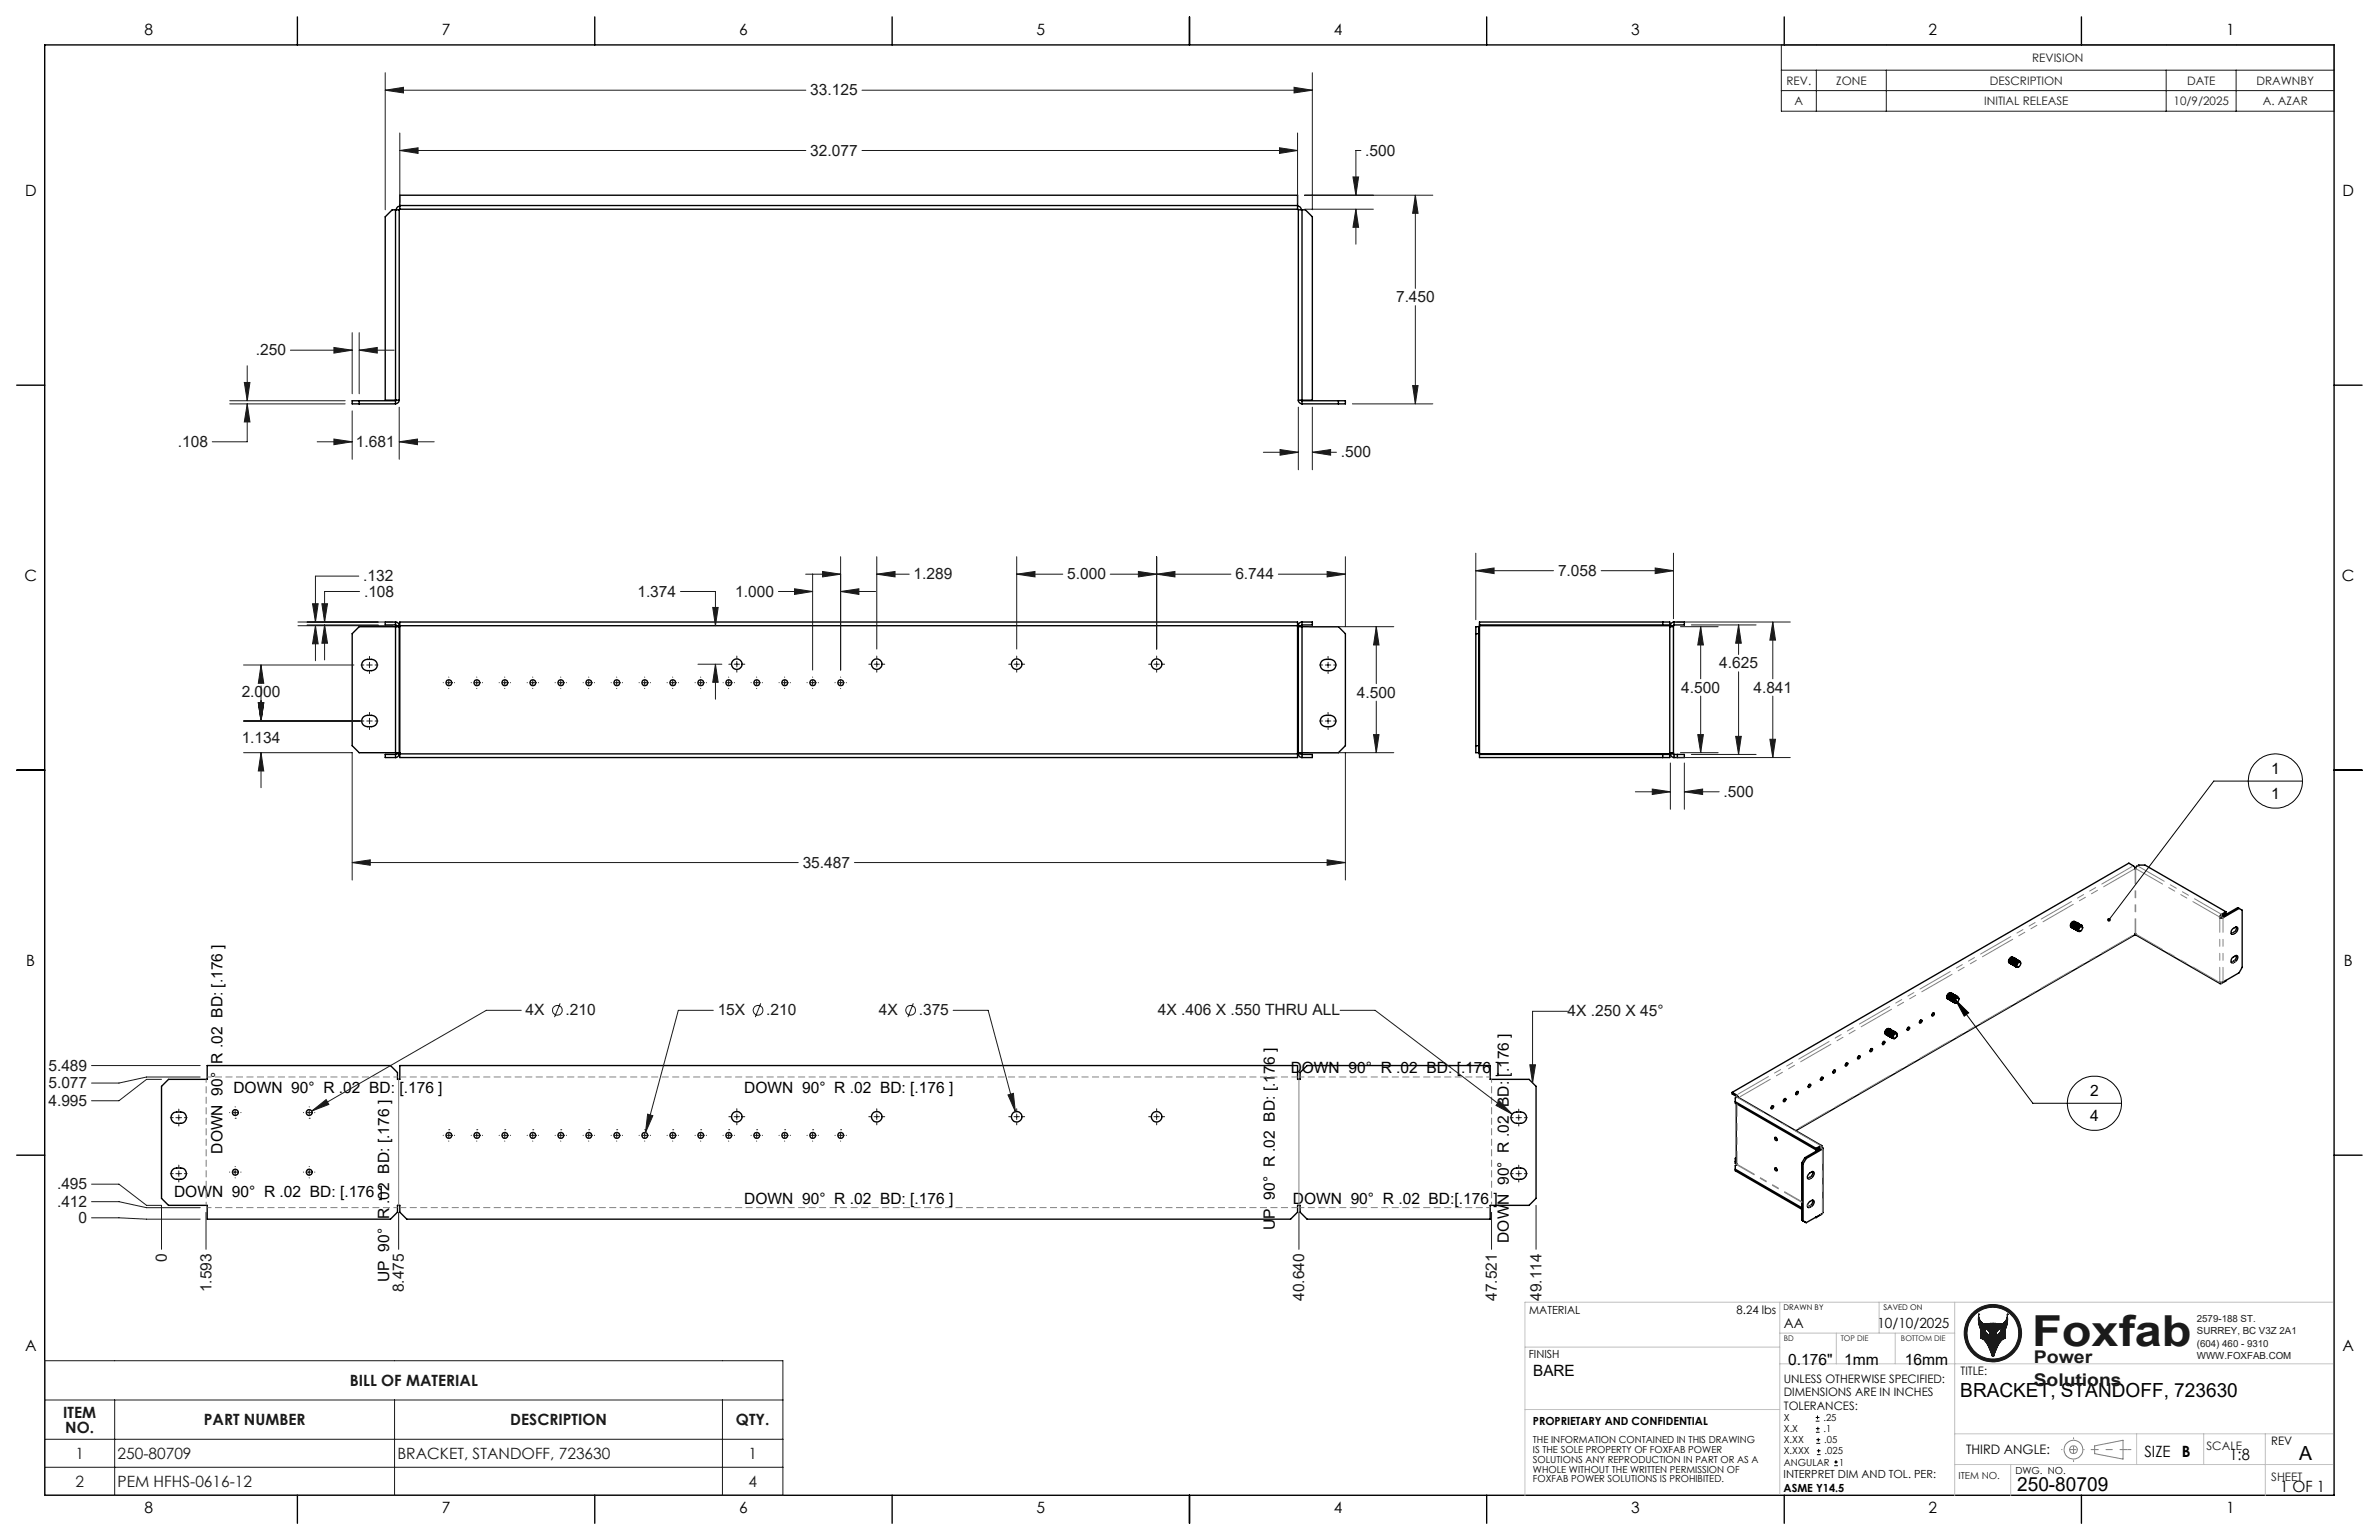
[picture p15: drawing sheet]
<svg xmlns="http://www.w3.org/2000/svg" width="432mm" height="279mm" viewBox="0 0 432 279" stroke-linecap="round" stroke-linejoin="round" font-family="sans-serif">
<defs><g id="words">
<text font-size="7.8" fill="#191924" x="368.8" y="244.2">Foxfab</text>
<g font-size="3.5">
<text x="355.8" y="253.4">BRACKET, STANDOFF, 723630</text>
<text x="417.3" y="264.9">A</text>
<text x="366.1" y="270.6">250-80709</text>
</g>
<g font-size="3.2" fill="#191924">
<text x="369.1" y="247.2">Power</text>
<text x="369.1" y="251.4">Solutions</text>
</g>
<g font-size="2.8">
<text x="26.2" y="6.3">8</text>
<text x="80.2" y="6.3">7</text>
<text x="134.2" y="6.3">6</text>
<text x="188.1" y="6.3">5</text>
<text x="242.1" y="6.3">4</text>
<text x="296.1" y="6.3">3</text>
<text x="350.1" y="6.3">2</text>
<text x="404" y="6.3">1</text>
<text x="4.5" y="35.6">D</text>
<text x="425.2" y="35.6">D</text>
<text x="4.4" y="105.5">C</text>
<text x="425.1" y="105.5">C</text>
<text x="412.2" y="140.3">1</text>
<text x="412.2" y="144.9">1</text>
<text x="4.8" y="175.3">B</text>
<text x="425.4" y="175.3">B</text>
<text x="234.3" y="194.7">DOWN 90° R .02 BD: [.176 ]</text>
<text x="42.4" y="198.3">DOWN 90° R .02 BD: [.176 ]</text>
<text x="135.1" y="198.3">DOWN 90° R .02 BD: [.176 ]</text>
<text x="379.4" y="198.8">2</text>
<text x="379.4" y="203.4">4</text>
<text x="40.4" y="209.3" transform="rotate(-90 40.4 209.3)">DOWN 90° R .02 BD: [.176 ]</text>
<text x="31.6" y="217.2">DOWN 90° R .02 BD: [.176 ]</text>
<text x="135.1" y="218.5">DOWN 90° R .02 BD: [.176 ]</text>
<text x="234.7" y="218.5">DOWN 90° R .02 BD:[.176 ]</text>
<text x="231.4" y="223.1" transform="rotate(-90 231.4 223.1)">UP 90° R .02 BD: [.176 ]</text>
<text x="273.9" y="225.5" transform="rotate(-90 273.9 225.5)">DOWN 90° R .02 BD: [.176 ]</text>
<text x="70.6" y="232.6" transform="rotate(-90 70.6 232.6)">UP 90° R .02 BD: [.176 ]</text>
<text x="4.5" y="245.2">A</text>
<text x="425.2" y="245.2">A</text>
<text x="278.3" y="249.6">BARE</text>
<text x="324.6" y="247.7">0.176&quot;</text>
<text x="334.7" y="247.7">1mm</text>
<text x="345.7" y="247.7">16mm</text>
<text x="389.2" y="264.3">SIZE</text>
<text x="396" y="264.3">B</text>
<text x="404.7" y="265">1:8</text>
<text x="26.2" y="274.5">8</text>
<text x="80.2" y="274.5">7</text>
<text x="134.2" y="274.5">6</text>
<text x="188.1" y="274.5">5</text>
<text x="242.1" y="274.5">4</text>
<text x="296.1" y="274.5">3</text>
<text x="350.1" y="274.5">2</text>
<text x="404" y="274.5">1</text>
<text x="413.8" y="270.6">1 OF 1</text>
</g>
<g font-size="2.8" fill="#191924">
<text x="147.1" y="17.3">33.125</text>
<text x="147.1" y="28.2">32.077</text>
<text x="247.8" y="28.2">.500</text>
<text x="253.4" y="54.8">7.450</text>
<text x="46.5" y="64.5">.250</text>
<text x="32.3" y="81.1">.108</text>
<text x="64.6" y="81.1">1.681</text>
<text x="243.4" y="83">.500</text>
<text x="65.9" y="105.4">.132</text>
<text x="165.8" y="105.1">1.289</text>
<text x="193.7" y="105.1">5.000</text>
<text x="224.2" y="105.1">6.744</text>
<text x="282.8" y="104.5">7.058</text>
<text x="66.1" y="108.3">.108</text>
<text x="115.7" y="108.3">1.374</text>
<text x="133.4" y="108.3">1.000</text>
<text x="305.2" y="125.6">4.500</text>
<text x="312" y="121.2">4.625</text>
<text x="318.3" y="125.6">4.841</text>
<text x="43.9" y="126.5">2.000</text>
<text x="246.3" y="126.5">4.500</text>
<text x="43.9" y="134.8">1.134</text>
<text x="312.8" y="144.6">.500</text>
<text x="145.7" y="157.4">35.487</text>
<text x="95.4" y="184.2">4X</text>
<text x="102.6" y="184.2">.210</text>
<text x="130.3" y="184.2">15X</text>
<text x="139.1" y="184.2">.210</text>
<text x="159.5" y="184.2">4X</text>
<text x="166.8" y="184.2">.375</text>
<text x="210.2" y="184.2">4X .406 X .550 THRU ALL</text>
<text x="284.5" y="184.4">4X .250 X 45°</text>
<text x="8.8" y="197.4">5.077</text>
<text x="8.8" y="194.2">5.489</text>
<text x="8.8" y="200.6">4.995</text>
<text x="10.4" y="215.8">.495</text>
<text x="10.4" y="218.9">.412</text>
<text x="14.3" y="221.9">0</text>
<text x="30.3" y="229" transform="rotate(-90 30.3 229)">0</text>
<text x="38.4" y="234.5" transform="rotate(-90 38.4 234.5)">1.593</text>
<text x="73.3" y="234.5" transform="rotate(-90 73.3 234.5)">8.475</text>
<text x="236.7" y="236.1" transform="rotate(-90 236.7 236.1)">40.640</text>
<text x="271.7" y="236.1" transform="rotate(-90 271.7 236.1)">47.521</text>
<text x="279.8" y="236.1" transform="rotate(-90 279.8 236.1)">49.114</text>
<text x="63.5" y="251.5">BILL OF MATERIAL</text>
<text x="11.5" y="257.2">ITEM</text>
<text x="11.9" y="260">NO.</text>
<text x="37" y="258.6">PART NUMBER</text>
<text x="92.6" y="258.6">DESCRIPTION</text>
<text x="133.6" y="258.6">QTY.</text>
<text x="13.7" y="264.7">1</text>
<text x="13.7" y="269.8">2</text>
<text x="21.3" y="264.7">250-80709</text>
<text x="21.3" y="269.8">PEM HFHS-0616-12</text>
<text x="72.1" y="264.7">BRACKET, STANDOFF, 723630</text>
<text x="135.9" y="264.7">1</text>
<text x="135.9" y="269.8">4</text>
</g>
<g font-size="2.5">
<text x="323.8" y="240.9">AA</text>
<text x="340.8" y="240.9">10/10/2025</text>
</g>
<text font-size="2.4" x="356.9" y="263.8">THIRD ANGLE:</text>
<g font-size="2.1" fill="#191924">
<text x="368.8" y="11.2">REVISION</text>
<text x="324.3" y="15.4">REV.</text>
<text x="333.3" y="15.4">ZONE</text>
<text x="361.1" y="15.4">DESCRIPTION</text>
<text x="397" y="15.4">DATE</text>
<text x="409.5" y="15.4">DRAWNBY</text>
<text x="325.7" y="19.1">A</text>
<text x="360.1" y="19.1">INITIAL RELEASE</text>
<text x="394.5" y="19.1">10/9/2025</text>
<text x="410.7" y="19.1">A. AZAR</text>
<text x="400.5" y="263.1">SCALE</text>
<text x="412.2" y="268.7">SHEET</text>
</g>
<g font-size="2.1">
<text x="315.2" y="238.3">8.24 lbs</text>
<text x="323.8" y="251">UNLESS OTHERWISE SPECIFIED:</text>
<text x="355.9" y="249.5">TITLE:</text>
<text x="323.8" y="253.4">DIMENSIONS ARE IN INCHES</text>
<text x="323.8" y="255.7">TOLERANCES:</text>
<text x="412.2" y="262.1">REV</text>
</g>
<g font-size="2">
<text x="277.6" y="238.3">MATERIAL</text>
<text x="277.5" y="246.3">FINISH</text>
<text x="278.2" y="258.5">PROPRIETARY AND CONFIDENTIAL</text>
<text x="323.7" y="268.1">INTERPRET DIM AND TOL. PER:</text>
<text x="323.7" y="270.6">ASME Y14.5</text>
</g>
<g font-size="1.8" fill="#191924">
<text x="398.7" y="239.8">2579-188 ST.</text>
<text x="398.7" y="242.1">SURREY, BC V3Z 2A1</text>
<text x="398.7" y="244.3">(604) 460 - 9310</text>
<text x="398.7" y="246.6">WWW.FOXFAB.COM</text>
<text x="355.5" y="268.4">ITEM NO.</text>
</g>
<g font-size="1.8">
<text x="323.8" y="257.8">X</text>
<text x="331" y="257.8">.25</text>
<text x="278.2" y="261.9">THE INFORMATION CONTAINED IN THIS DRAWING</text>
<text x="278.2" y="263.6">IS THE SOLE PROPERTY OF FOXFAB POWER</text>
<text x="323.8" y="259.8">X.X</text>
<text x="323.8" y="263.9">X.XXX</text>
<text x="323.8" y="261.9">X.XX</text>
<text x="331" y="259.8">.1</text>
<text x="331.1" y="261.9">.05</text>
<text x="331.2" y="263.9">.025</text>
<text x="278.2" y="265.4">SOLUTIONS ANY REPRODUCTION IN PART OR AS A</text>
<text x="278.2" y="267.2">WHOLE WITHOUT THE WRITTEN PERMISSION OF</text>
<text x="278.2" y="268.9">FOXFAB POWER SOLUTIONS IS PROHIBITED.</text>
<text x="323.8" y="265.9">ANGULAR</text>
<text x="333.8" y="265.9">1</text>
<text x="365.8" y="267.4">DWG. NO.</text>
</g>
<g font-size="1.4">
<text x="323.7" y="237.6">DRAWN BY</text>
<text x="341.8" y="237.6">SAVED ON</text>
</g>
<g font-size="1.4" fill="#191924">
<text x="323.8" y="243.4">BD</text>
<text x="334.1" y="243.4">TOP DIE</text>
<text x="345" y="243.4">BOTTOM DIE</text>
</g>
</g></defs>
<g fill="none" stroke="#000" stroke-width=".25">
<path d="M8.1 8.1h415.6v263.2h-415.6zM54 3.1v5M108 3.1v5M161.9 3.1v5M215.9 3.1v5M269.8 3.1v5M323.8 3.1v5M377.8 3.1v5M71.8 38.1h.7M71.8 38.1v34.5M71.8 38.1h-.6l-1.3 1.2v33.3h1.9M72.5 38.1v34.5"/>
<path d="M72.6 37.3v.7M72.6 38l-.1 .1M72.6 37.4a.73 .73 0 0 0-.7 .7M72.6 37.3v-1.9h162.9v1.9M72.6 37.3h162.9M72.6 38h162.9M235.5 37.3v.7M235.5 38l.2 .1M235.5 37.4a.66 .66 0 0 1 .7 .7M235.7 38.1h.6M235.7 38.1v34.5M236.3 38.1v34.5"/>
<path d="M236.3 38.1h.6l1.3 1.2v33.3h-1.9M3 69.9h5.1M65.2 72.7v.6M71.8 72.6h.7M71.8 72.7v.6M71.8 72.7h-7.9v.6h7.9M71.9 72.6l-.1 .1M72.5 72.6a.73 .73 0 0 1-.7 .7M235.7 72.6h.6M235.7 72.6a.73 .73 0 0 0 .6 .7M236.2 72.6l.1 .1M236.3 72.7v.6"/>
<path d="M236.3 72.7h7.9v.6h-7.9M242.9 72.7v.6M423.7 69.9h5M66 119.9a1.72 1.72 0 0 1 2.4 .5 1.02 1.02 0 0 1-1 1.3 1.28 1.28 0 0 1-1.7-1zM71.8 113.7h.8M71.8 112.9a.66 .66 0 0 1 .7 .6M71.8 113.4l.1 .1M71.8 113.7h-6.6l-1.3 1.3v20.3l1.3 1.3h6.6M71.8 112.9v.5M71.8 113.7v22.9M71.8 112.9h-1.9v.5h1.9M71.9 113.5h.6"/>
<path d="M71.9 113.5v.2M72.5 113.5v23.3M72.6 113.5v-.6h162.9v.6M72.6 113.5v23.3M72.6 113.5h162.9M235.5 113.7h.8M235.5 113.5v23.3M235.7 113.5v23.3M235.7 113.5h.5M236.2 113.5v.2M236.3 113.4l-.1 .1M236.3 112.9a.66 .66 0 0 0-.6 .6"/>
<path d="M236.3 112.9v.5M236.3 113.7v22.9M236.3 113.7h6.6l1.3 1.3v20.3l-1.3 1.3h-6.6M236.3 112.9h1.9v.5h-1.9M240 119.9a1.72 1.72 0 0 1 2.4 .5 1.02 1.02 0 0 1-1 1.3 1.28 1.28 0 0 1-1.8-1zM267.9 115h.5M268.4 113.7h.1M268.4 113.7h-.5v22.9h.5M268.4 113.7v22.9M268.5 113.4v.1M268.5 113.4h34.6M268.5 113.4v-.5h34.6v.5"/>
<path d="M268.5 113.5h34.6M268.5 113.5v23.3M301.8 112.9v.5M303.1 113.4v.1M303.1 113.7h.6M303.1 113.5v23.3M303.2 113.5h.5M303.2 113.5v.2M303.7 113.5v23.3M303.8 113.4l-.1 .1M303.8 112.9a.66 .66 0 0 0-.6 .6M303.8 112.9h1.9v.5h-1.9"/>
<path d="M303.8 112.9v.5M3 139.7h5.1M66 130.1a1.72 1.72 0 0 1 2.4 .4 1.02 1.02 0 0 1-1 1.3 1.28 1.28 0 0 1-1.7-1zM71.8 136.6h.8M71.8 136.9v.5M71.8 136.9h-1.9v.5h1.9M71.9 136.8l-.1 .1M71.9 136.8h.6M71.9 136.6v.2M72.5 136.8a.73 .73 0 0 1-.7 .6M72.6 136.8v.6h162.9v-.6M72.6 136.8h162.9"/>
<path d="M235.5 136.6h.8M235.7 136.8a.73 .73 0 0 0 .6 .6M235.7 136.8h.5M236.2 136.8l.1 .1M236.2 136.6v.2M236.3 136.9v.5M236.3 136.9h1.9v.5h-1.9M240 130.1a1.72 1.72 0 0 1 2.4 .4 1.02 1.02 0 0 1-1 1.3 1.28 1.28 0 0 1-1.8-1zM267.9 135.3h.5M268.4 136.6h.1M268.5 136.8v.1M268.5 136.8h34.6"/>
<path d="M268.5 136.9h34.6M268.5 136.9v.5h34.6v-.5M301.8 136.9v.5M303.1 136.8v.1M303.1 136.6h.6M303.2 136.8a.73 .73 0 0 0 .6 .6M303.2 136.8h.5M303.2 136.6v.2M303.7 136.8l.1 .1M303.8 136.9h1.9v.5h-1.9M303.8 136.9v.5M304.4 136.9v.5"/>
<path d="M423.7 139.7h5M387.5 157.5h.1M364.8 174.3l-.1 .3 .2 .2M365 174.9h.1M365.1 174.9h.1M365.2 174.6v.3l.1 .1M365.2 174.6l.1 .4M365.3 175h.1M365.3 174.6v.4l.2 .1M365.3 174.6v.3l.1 .2M365.3 173.7a.66 .66 0 0 0-.6 .3 .66 .66 0 0 0 0 .7M365.4 173.7a.59 .59 0 0 0-.7 .3 .59 .59 0 0 0 .1 .7"/>
<path d="M365.4 174.7v.3l.2 .2M365.4 174.7v.3l.1 .2M365.5 173.8a.59 .59 0 0 0-.7 .5M365.5 173.8a.55 .55 0 0 0-.7 .5M365.6 173.8h.1M365.6 173.8a.66 .66 0 0 0-.6 .4 .66 .66 0 0 0 0 .7M365.7 175.3h.1M365.7 173.9a.63 .63 0 0 0-.7 .3 .63 .63 0 0 0 .1 .7M365.7 173.9h.1M365.7 173.9a.66 .66 0 0 0-.6 .3 .66 .66 0 0 0 0 .7M365.8 175.3h.1M365.8 174a.64 .64 0 0 0-.6 .3 .64 .64 0 0 0 0 .7"/>
<path d="M365.8 174.9v.4l.2 .1M365.8 174.9l.1 .5M365.9 174a.58 .58 0 0 0-.7 .6M365.9 174a.6 .6 0 0 0-.7 .6M365.9 175.4h.1M366 174.1a.66 .66 0 0 0-.7 .5M366 174.1a.55 .55 0 0 0-.7 .5M366.1 174.2a.57 .57 0 0 0-.7 .5M366.2 174.2a.55 .55 0 0 0-.8 .5M366.3 174.8a.27 .27 0 0 1 .3-.2 .27 .27 0 0 1 .1 .4 .35 .35 0 0 1-.2 .4 .35 .35 0 0 1-.4-.2zM366.3 174.2a.66 .66 0 0 0-.7 .4 .66 .66 0 0 0 .1 .7M366.3 174.3a.63 .63 0 0 0-.6 .3 .63 .63 0 0 0 0 .7"/>
<path d="M366.4 174.3h.1M366.4 174.3a.66 .66 0 0 0-.6 .3 .66 .66 0 0 0 0 .7M366.5 174.3a.63 .63 0 0 0-.7 .3 .63 .63 0 0 0 .1 .8M366.5 174.4a.58 .58 0 0 0-.7 .5M366.6 174.4a.55 .55 0 0 0-.8 .5M366.7 174.8a.29 .29 0 0 0-.1-.4 .29 .29 0 0 0-.4 .2 .55 .55 0 0 0-.1 .9l.3-.1M376.1 168.3a.66 .66 0 0 1 0-.7 .66 .66 0 0 1 .6-.3 .61 .61 0 0 0-.6 .3 .61 .61 0 0 0 .1 .7M376.1 168.3h.1M376.1 167.9v.3l.2 .2M376.1 167.9l.1 .5M376.2 168l.1 .5M376.3 168l-.1 .3 .2 .2"/>
<path d="M376.4 168.1l-.1 .2 .2 .3M376.4 168.1v.2l.2 .3M376.5 168.1l.2 .6M376.5 168.1v.3l.1 .2M376.6 167.2a.63 .63 0 0 0-.7 .3 .63 .63 0 0 0 .1 .7M376.6 167.3a.61 .61 0 0 0-.7 .3 .61 .61 0 0 0 .1 .7M376.6 168.6h.1M376.8 167.4h.1M376.8 167.4l-.5 .1-.2 .4M376.9 167.4a.6 .6 0 0 0-.8 .5M376.9 168.8h.1M376.9 167.4h.1"/>
<path d="M376.9 167.4a.58 .58 0 0 0-.7 .6M377 168.8h.1M377 167.5a.55 .55 0 0 0-.7 .5M377.1 167.5h.1M377.1 167.5a.66 .66 0 0 0-.7 .6M377.2 167.6a.55 .55 0 0 0-.8 .5M377.2 167.6a.59 .59 0 0 0-.7 .5M377.3 167.6a.55 .55 0 0 0-.8 .5M377.3 167.7a.62 .62 0 0 0-.7 .6l.2 .4M377.3 167.7h.1M377.4 167.7a.62 .62 0 0 0-.6 .3 .62 .62 0 0 0 0 .7M377.5 167.7h.1"/>
<path d="M377.5 168.3l.3-.2a.48 .48 0 0 1 .1 .6 .48 .48 0 0 1-.5 .2l-.1-.2zM377.5 167.7a.67 .67 0 0 0-.6 1.1M377.5 167.8a.64 .64 0 0 0-.6 .3 .64 .64 0 0 0 0 .7M377.6 167.8h.1M377.6 167.8a.68 .68 0 0 0-.6 1M377.7 167.9a.64 .64 0 0 0-.7 .3 .64 .64 0 0 0 .1 .7M377.8 167.9h.1M377.8 167.9a.71 .71 0 0 0-.6 1M377.8 168a.61 .61 0 0 0-.6 .2 .61 .61 0 0 0 0 .7M378 168.3a.34 .34 0 0 0-.3-.4 .34 .34 0 0 0-.4 .3 .41 .41 0 0 0-.2 .5 .41 .41 0 0 0 .4 .3l.1-.1M403 178.5l-15.3-8.8-.2-.3-.1 .3-61.4 35.4M403.1 166.4l-.2 .1"/>
<path d="M404 165.4l-14.7-8.4h-1.1l-.5 .3-.1 .4h-.1l-.2-.6-.9-.5-72 41.6M404 165.4l-1 .6-.1 .5M404 165.4v.3l-.8 .5-.1 .2M405.2 173.8l.5-.4a.34 .34 0 0 1 .5 .1 .34 .34 0 0 1-.1 .5 1.06 1.06 0 0 1-1.1 .6v-.4zM405.3 168.5l.4-.3a.33 .33 0 0 1 .5 .1 .33 .33 0 0 1-.1 .5 1.06 1.06 0 0 1-1.1 .6v-.5zM405.9 168.2a1.06 1.06 0 0 1-.9 1.2M405.9 173.4a1.06 1.06 0 0 1-.9 1.2M406.4 164.8l-3 1.7h-.5M406.4 164.8l-.2-.1-3.1 1.7M406.4 164.8l.6 .3v10.4l-.6 1-2.9 1.7h-.6v.1l.2 .2 .9-.6M30.6 195.8h7v-2.5h33.3l1.2 1.3v1.2h.5v-2.5h162.9v2.5h.5v-1.2l1.2-1.3h33.3v2.5h7l1.3 1.3v20.3l-1.3 1.3h-7v2.5h-33.3l-1.2-1.3v-1.2h-.5v1.2l-1.3 1.3h-160.4l-1.2-1.3v-1.2h-.5v1.2l-1.2 1.3h-33.3v-2.5h-7l-1.3-1.3v-20.3zM314.4 198.2l.8 .4 .3 .5"/>
<path d="M314.4 198.2v.3l.9 .5M315 199.9l14.6 8.5M315.3 199h.1M323.9 199.4l.1-.1a.29 .29 0 0 1 .1 .4 .29 .29 0 0 1-.4 .1zM323.9 199.3l-.2 .4M326 198.2l.3-.2a.29 .29 0 0 1 0 .4 .29 .29 0 0 1-.4 .1zM326.2 198l-.3 .4M328.3 196.9l.1-.2a.28 .28 0 0 1 .2 .4 .28 .28 0 0 1-.4 .1zM328.4 196.7l-.2 .4M330.6 195.5l.2-.1a.3 .3 0 0 1 0 .4 .3 .3 0 0 1-.4 .1zM330.7 195.4l-.3 .4M332.8 194.2l.1-.1a.29 .29 0 0 1 .2 .4 .29 .29 0 0 1-.4 .2z"/>
<path d="M332.9 194.1l-.2 .5M335 193l.2-.2a.33 .33 0 0 1 .1 .4 .33 .33 0 0 1-.3 .2zM335.1 192.9l-.2 .4M337.3 191.6l.2-.1a.3 .3 0 0 1 .1 .4 .3 .3 0 0 1-.5 .1zM337.4 191.6l-.3 .3M339.6 190.3h.1a.29 .29 0 0 1 .1 .3 .29 .29 0 0 1-.4 .2zM339.6 190.3l-.2 .3M341.7 189.1l.3-.2a.33 .33 0 0 1 .1 .4 .33 .33 0 0 1-.4 .2zM341.9 188.9l-.2 .5M342.3 187.3v.2l.1 .2M342.3 187.3v.3l.2 .2M342.4 187.7h.1"/>
<path d="M342.4 187.4l.1 .3 .1 .2M342.4 187.4l.1 .4M342.5 187.8h.1M342.6 187.4v.4l.2 .1M342.6 187.4l-.1 .3 .2 .2M342.7 187.5v.3l.2 .2M342.7 187.5v.3l.1 .2M342.9 186.7a.64 .64 0 0 0-.7 .3 .64 .64 0 0 0 .1 .7M342.9 188.1h.1M342.9 186.7a.63 .63 0 0 0-.6 .3 .63 .63 0 0 0 0 .7M343 186.7h.1M343 186.7a.59 .59 0 0 0-.7 .6"/>
<path d="M343.1 188.1h.1M343.1 186.8a.55 .55 0 0 0-.8 .5M343.1 187.7v.4l.2 .1M343.1 187.7l.1 .5M343.1 186.8a.58 .58 0 0 0-.7 .6M343.2 186.8a.6 .6 0 0 0-.8 .6M343.3 187.8v.4l.1 .1M343.3 187.8l-.1 .3 .2 .2M343.3 186.9l-.5 .1-.2 .4M343.3 186.9h.1M343.3 186.9a.55 .55 0 0 0-.7 .5M343.4 186.9l-.5 .2-.2 .4"/>
<path d="M343.4 186.9v.1M343.5 187a.55 .55 0 0 0-.8 .5M343.5 187a.66 .66 0 0 0-.6 .4 .66 .66 0 0 0 0 .7M343.6 187.1a.63 .63 0 0 0-.7 .3 .63 .63 0 0 0 .1 .7M343.7 187.1h.1M343.7 187.1a.66 .66 0 0 0-.6 .3 .66 .66 0 0 0 0 .7M343.7 187.1a.63 .63 0 0 0-.6 .3 .63 .63 0 0 0 0 .8M343.8 187.7l.1-.1a.28 .28 0 0 1 .4 0 .28 .28 0 0 1-.1 .5l-.1 .1a.26 .26 0 0 1-.3 .2 .26 .26 0 0 1-.1-.4zM343.8 187.2a.58 .58 0 0 0-.7 .5M343.9 187.2a.6 .6 0 0 0-.8 .5M344 187.3a.66 .66 0 0 0-.7 .5M344 187.3a.55 .55 0 0 0-.7 .5"/>
<path d="M344.1 187.3h.1M344.1 187.3a.68 .68 0 0 0-.6 1.1M344.1 187.4a.6 .6 0 0 0-.6 .3 .6 .6 0 0 0 .1 .7M344.3 187.8a.31 .31 0 0 0-.2-.4 .31 .31 0 0 0-.4 .1 .49 .49 0 0 0-.2 .5 .49 .49 0 0 0 .3 .5l.2-.2M344.3 187.6l.1 .2-.2 .4M346.2 186.5l.3-.2a.29 .29 0 0 1 0 .4 .29 .29 0 0 1-.4 .1zM346.4 186.4l-.3 .4M348.5 185.1l.2-.1a.29 .29 0 0 1 .1 .4 .29 .29 0 0 1-.4 .1zM348.6 185.1l-.2 .4M350.8 183.8h.1a.29 .29 0 0 1 .2 .3 .29 .29 0 0 1-.4 .2zM350.9 183.8l-.3 .4M353.6 181.3h.1"/>
<path d="M353.8 180.9l.2 .6M353.8 180.9v.3l.1 .2M353.9 181.4h.1M354 181.5h.1M354.1 181.1l-.1 .3 .2 .2-.2-.2zM354.1 180.2a.63 .63 0 0 0-.6 .3 .63 .63 0 0 0 0 .7M354.2 180.2a.64 .64 0 0 0-.7 .3 .64 .64 0 0 0 .1 .7M354.2 181.2l.1 .4M354.2 180.2h.1M354.2 181.2v.3l.2 .2M354.2 180.2a.68 .68 0 0 0-.6 1.1M354.3 181.6h.1"/>
<path d="M354.3 180.3a.61 .61 0 0 0-.7 .3 .61 .61 0 0 0 .1 .7M354.3 181.3v.2l.1 .2M354.4 180.3h.1M354.4 181.3l-.1 .2 .2 .3M354.4 180.3a.71 .71 0 0 0-.6 1.1M354.4 180.4a.61 .61 0 0 0-.6 .3 .61 .61 0 0 0 0 .7M354.4 181.7v.1M354.5 181.3l.1 .6M354.5 181.3l-.1 .3 .2 .2M354.5 180.4a.59 .59 0 0 0-.7 .5M354.5 180.4a.55 .55 0 0 0-.7 .5M354.6 181.4v.4l.2 .1"/>
<path d="M354.6 181.4v.3l.1 .2M354.6 180.5a.65 .65 0 0 0-.7 .8l.1 .2M354.7 180.5a.61 .61 0 0 0-.7 .3 .61 .61 0 0 0 .1 .7M354.8 180.6h.1M354.8 180.6l-.5 .1-.2 .4M354.8 180.6a.6 .6 0 0 0-.7 .5M354.9 180.6h.1M354.9 180.6a.58 .58 0 0 0-.7 .6M355 180.7a.6 .6 0 0 0-.8 .5M355 180.7h.1M355 180.7a.66 .66 0 0 0-.7 .6M355.1 181.2l.1-.1a.33 .33 0 0 1 .4 .2 .33 .33 0 0 1-.2 .4 .28 .28 0 0 1-.4 .2 .28 .28 0 0 1-.1-.4z"/>
<path d="M355.1 180.8a.55 .55 0 0 0-.7 .5M355.1 180.8l-.4 .1-.2 .4M355.1 180.8h.1M355.2 180.8a.55 .55 0 0 0-.7 .5M355.3 180.9a.57 .57 0 0 0-.7 .5M355.3 180.9h.1M355.4 180.9a.55 .55 0 0 0-.8 .5M355.5 181.3a.29 .29 0 0 0-.1-.4 .29 .29 0 0 0-.4 .2 .47 .47 0 0 0-.3 .4 .47 .47 0 0 0 .3 .5l.2-.1M3 209.6h5.1M31.4 212.2a2.03 2.03 0 0 1 2.1 0 1.05 1.05 0 0 1 .3 1.1 1.05 1.05 0 0 1-1 .7 1.28 1.28 0 0 1-1.8-1.1zM31.4 202a2.03 2.03 0 0 1 2.1 0 1.05 1.05 0 0 1 .3 1.2 1.05 1.05 0 0 1-1 .6 1.28 1.28 0 0 1-1.8-1zM274.6 212.2a1.87 1.87 0 0 1 2.3 .2 1.04 1.04 0 0 1-.9 1.6 1.28 1.28 0 0 1-1.8-1.1z"/>
<path d="M274.6 202a1.87 1.87 0 0 1 2.3 .2 1.04 1.04 0 0 1-.9 1.6 1.28 1.28 0 0 1-1.8-1zM315 212.1l12 7M315 210.8l.1 .1M315.1 200.3v10.7l.2 .2M315.1 210l-.1 .1v1l.3 .1M315.3 211.2l-.3 .3v.9l12 7M321.6 200.7l.2-.1a.29 .29 0 0 1 0 .4 .29 .29 0 0 1-.3 .1zM321.7 200.6l-.2 .4M322.2 211.9a.31 .31 0 0 1 .3 .2 .31 .31 0 0 1-.1 .3l-.2-.2zM322.2 206.3a.33 .33 0 0 1 .3 .2 .33 .33 0 0 1-.1 .4l-.2-.2zM322.3 206.4l.3 .4M322.3 211.9l.3 .4"/>
<path d="M327 211l.3 .1M327 211v10.4M327.3 211.1v10.4l-.3-.1M327.6 210l-.6 1M327.6 210l.2 .2M327.8 210.2l-.5 .9M328.4 218.1l.4-.3a.34 .34 0 0 1 .5 .1 .34 .34 0 0 1-.1 .5 .97 .97 0 0 1-1.1 .6l-.1-.4zM328.5 212.8l.3-.2a.34 .34 0 0 1 .5 .1 .34 .34 0 0 1-.1 .5 .97 .97 0 0 1-1.1 .6 .89 .89 0 0 1 .4-1zM329 212.5a1.11 1.11 0 0 1-.9 1.3M329 217.7a1.11 1.11 0 0 1-.9 1.3M329.6 208.4v.2M330.5 208.3l-.1-.2-.8 .5"/>
<path d="M330.5 208.3l-2.9 1.7M330.7 207.9l-15.3-8.9-.4 .2v.9l14.6 8.5M330.8 208.1l-.2-.3-1 .6M330.8 208.1l.1 .2-.1 .2-3 1.7M330.8 208.1l-.3 .2M330.9 208.3v11.7l-3.1 1.8M423.7 209.6h5M327 221.4l.8 .4M327.6 221.7l.2 .1M329.5 220.8l.1 .1M329.6 220.8v.1M330.7 220.2l-1.1 .7"/>
<path d="M54 271.3v5.1M108 271.3v5.1M161.9 271.3v5.1M215.9 271.3v5.1M269.8 271.3v5.1M323.8 271.3v5.1M377.8 271.3v5.1"/>
<circle cx="81.5" cy="123.9" r=".54"/>
<circle cx="86.6" cy="123.9" r=".54"/>
<circle cx="91.6" cy="123.9" r=".54"/>
<circle cx="96.7" cy="123.9" r=".54"/>
<circle cx="101.8" cy="123.9" r=".54"/>
<circle cx="106.9" cy="123.9" r=".54"/>
<circle cx="112" cy="123.9" r=".54"/>
<circle cx="117" cy="123.9" r=".54"/>
<circle cx="122.1" cy="123.9" r=".54"/>
<circle cx="127.2" cy="123.9" r=".54"/>
<circle cx="132.3" cy="123.9" r=".54"/>
<circle cx="133.7" cy="120.5" r=".96"/>
<circle cx="137.4" cy="123.9" r=".54"/>
<circle cx="142.4" cy="123.9" r=".54"/>
<circle cx="147.5" cy="123.9" r=".54"/>
<circle cx="152.6" cy="123.9" r=".54"/>
<circle cx="159.1" cy="120.5" r=".96"/>
<circle cx="184.5" cy="120.5" r=".96"/>
<circle cx="209.9" cy="120.5" r=".96"/>
<circle cx="42.7" cy="201.9" r=".55"/>
<circle cx="42.7" cy="212.7" r=".55"/>
<circle cx="56.1" cy="201.8" r=".54"/>
<circle cx="56.1" cy="212.7" r=".54"/>
<circle cx="81.5" cy="206" r=".54"/>
<circle cx="86.6" cy="206" r=".54"/>
<circle cx="91.6" cy="206" r=".54"/>
<circle cx="96.7" cy="206" r=".54"/>
<circle cx="101.8" cy="206" r=".54"/>
<circle cx="106.9" cy="206" r=".54"/>
<circle cx="112" cy="206" r=".54"/>
<circle cx="117" cy="206" r=".54"/>
<circle cx="122.1" cy="206" r=".54"/>
<circle cx="127.2" cy="206" r=".54"/>
<circle cx="132.3" cy="206" r=".54"/>
<circle cx="133.7" cy="202.6" r=".96"/>
<circle cx="137.4" cy="206" r=".54"/>
<circle cx="142.4" cy="206" r=".54"/>
<circle cx="147.5" cy="206" r=".54"/>
<circle cx="152.6" cy="206" r=".54"/>
<circle cx="159.1" cy="202.6" r=".96"/>
<circle cx="184.5" cy="202.6" r=".96"/>
<circle cx="209.9" cy="202.6" r=".96"/>
</g>
<path d="M387.5 157.7v11.7M387.6 169.4v-11.7M402.9 178.2v-11.7M403.5 178.2v-11.7M330.8 208.5v11.6" fill="none" stroke="#808080" stroke-width=".18" stroke-dasharray="6.3 1.3 1.3 1.3 1.3 1.3" stroke-dashoffset="3.7"/>
<g fill="none" stroke="#808080" stroke-width=".18" stroke-dasharray="6.3 1.3 1.3 1.3 1.3 1.3">
<path d="M403 178.2l-.1 .1M403.1 166.3l-.2 .1M403.2 166.2v-.3M403.2 178.2v.2M403.2 166.3l.3 .2M405.2 169.3l.2 .1M405.2 174.5l.2 .1M405.7 169.3l-.2-.2M405.7 174.4l-.2-.1M315.2 198.9v-.3M315.3 199h.1M315.2 211.1v.1"/>
<path d="M328.1 218.7l.2 .2M328.3 213.7l.2 .1M328.3 218.9l.2 .1M328.4 218.8l-.3-.2M328.8 213.6l-.2-.1M328.8 218.8l-.2-.1M330.5 208.1v-.2M330.5 208.1v.1M330.5 208.3l.3 .2M330.5 208.2l.3-.2M330.5 208.3h.1M330.5 220.3v.1"/>
</g>
<path d="M387.6 169.5l15.3 8.8M402.9 166.4l-15.3-8.8M403.2 165.9l-15.3-8.8M315.2 199l15.3 8.9" fill="none" stroke="#808080" stroke-width=".18" stroke-dasharray="6.3 1.3 1.3 1.3 1.3 1.3" stroke-dashoffset=".7"/>
<path d="M315.2 211.3l11.9 6.8M327.1 218l-11.8-6.8" fill="none" stroke="#808080" stroke-width=".18" stroke-dasharray="6.3 1.3 1.3 1.3 1.3 1.3" stroke-dashoffset="2.7"/>
<path d="M315.3 211.1v-10.8" fill="none" stroke="#808080" stroke-width=".18" stroke-dasharray="6.3 1.3 1.3 1.3 1.3 1.3" stroke-dashoffset="4.1"/>
<path d="M387.2 157.1l-72 41.5M387.5 157.6l-71.9 41.5" fill="none" stroke="#808080" stroke-width=".18" stroke-dasharray="6.3 1.3 1.3 1.3 1.3 1.3" stroke-dashoffset="-.3"/>
<path d="M325.9 205.1l61.6-35.6" fill="none" stroke="#808080" stroke-width=".18" stroke-dasharray="6.3 1.3 1.3 1.3 1.3 1.3" stroke-dashoffset="-.7"/>
<g fill="none" stroke="#191924" stroke-width=".18">
<path d="M359.1 238.4h.1M359.1 238.4a1.5 1.5 0 0 0 1.4 1.8 6 6 0 0 1 2.6 0 1.58 1.58 0 0 0 1.2-1.8M359.1 238.4a4.4 4.4 0 0 0 .3 2.5l.2 .3v1.6a1.25 1.25 0 0 1 .9 .7l1.1 2.6M364.3 238.4h.1M364.3 238.4a4.4 4.4 0 0 1-.2 2.5l-.2 .3v1.7l-.5 .2a8 8 0 0 0-1.6 3M360.2 240.9a1.41 1.41 0 0 1 1 1.4 1.43 1.43 0 0 1-1-1.4zM361.6 246.1h.2M361.7 246.1h.1M361.7 240.1v6M361.8 246.1h.1M362.7 241.2l.6-.3-.1 .5a1.47 1.47 0 0 1-.9 .9l.1-.7z"/>
<circle cx="361.7" cy="241.9" r="5.2"/>
<circle cx="361.7" cy="241.9" r="4.7"/>
</g>
<circle cx="361.7" cy="241.9" r="5" fill="none" stroke="#191924" stroke-width=".5"/>
<g fill="none" stroke="#808080" stroke-width=".18">
<path d="M380.2 262.3l5.1-1v3.4l-5.1-1z"/>
<circle cx="376.3" cy="263" r=".7"/>
<circle cx="376.4" cy="263" r="1.69"/>
</g>
<path d="M386.2 263h-6.7" fill="none" stroke="#808080" stroke-width=".18" stroke-dasharray="15.2 1.3 1.3 1.3" stroke-dashoffset="13.8" stroke-linecap="butt"/>
<path d="M376.4 260.8v4.4" fill="none" stroke="#808080" stroke-width=".18" stroke-dasharray="15.2 1.3 1.3 1.3" stroke-dashoffset="14.9" stroke-linecap="butt"/>
<path d="M386.2 263h.6" fill="none" stroke="#808080" stroke-width=".18" stroke-dasharray="15.2 1.3 1.3 1.3" stroke-linecap="butt"/>
<path d="M378.3 263h-4.2" fill="none" stroke="#808080" stroke-width=".18" stroke-dasharray="15.2 1.3 1.3 1.3" stroke-dashoffset="15" stroke-linecap="butt"/>
<g fill="none" stroke="#c0c0c0" stroke-width=".18">
<path d="M323 236.3v34.8M341.1 236.3v5.6M354.8 236.3v35M423.4 236.3h-146.6v35M276.8 244.4h46.2M276.8 255.7h46.2M323 247.4h100.4M323 241.9h31.8M333.3 241.9v5.5M344 241.9v5.5M354.8 265.7h68.6M354.8 260.1h68.6"/>
<path d="M364.9 265.7v5.6M387.8 260.1v5.6M400 260.1v5.6M411.2 260.1v11.2"/>
</g>
<path d="M362.7 241.2l.6-.3a1.45 1.45 0 0 1-1 1.4l.1-.7zM359.1 238.4v1.1l.2 1.1 .3 .6v1.7a1.08 1.08 0 0 1 .9 .6l1.1 2.6 .3-.1a6.7 6.7 0 0 1 1.6-3l.4-.1v-1.7l.4-1v-1.8a1.51 1.51 0 0 1-.5 1.5 1.51 1.51 0 0 1-1.6 .2h-.9a1.41 1.41 0 0 1-2-.7zM360.2 240.9a1.41 1.41 0 0 1 1 1.4 1.45 1.45 0 0 1-1-1.4zM357 241.9a4.7 4.7 0 0 0 9.4 0 4.7 4.7 0 0 0-9.4 0zM356.5 241.9a5.2 5.2 0 0 1 10.4 0 5.2 5.2 0 0 1-10.4 0z" fill-rule="evenodd" fill="#191924"/>
<g fill="none" stroke="#191924" stroke-width=".18">
<path d="M69.9 16.4l3.3-.6v1.1zM69.9 13.2v24.9M69.9 16.4h76.4M156.5 16.4h81.7M234.9 15.8l3.3 .6-3.3 .5zM238.2 13.2v24.9M323.3 8.1h100.4v12.1h-100.4zM323.3 12.7h100.4M323.3 16.4h100.4M329.7 12.7v7.5M342.4 12.7v7.5M393.2 12.7v7.5"/>
<path d="M405.9 12.7v7.5M72.6 27.3l3.3-.5v1zM72.6 24.1v12.7M72.6 27.3h73.7M156.5 27.3h79M232.2 26.8l3.3 .5-3.3 .5zM235.5 24.1v12.7M236.8 35.4h23.3M236.8 38h12.5M245.6 32.1h1l-.5 3.3zM246.1 38l.5 3.2h-1zM246.1 38v6.3"/>
<path d="M247 27.3h-.9v8.1M256.9 35.4l.5 3.3h-1zM256.9 35.4v16.9M256.9 55.5v17.8M41.7 73.3h21M41.7 72.7h21M44.3 69.4h1.1l-.5 3.3zM44.9 73.3l.5 3.3h-1.1zM44.9 73.3v6.9h-6.4M44.9 66.4v6.3M52.7 63.5h11.2M60.6 79.7l3.3 .5-3.3 .5z"/>
<path d="M60.6 63l3.3 .5-3.3 .6zM63.9 60.4v11M63.9 74.5v8.8M65.2 63.5l3.3-.5v1.1zM65.2 60.4v11M65.2 63.5h6.3M72.5 73.9v9.4M235.7 73.9v11.3M238.2 73.9v11.3M245.5 73.3h14.6M256.4 70h1l-.5 3.3zM57.6 80.2h6.3"/>
<path d="M72.5 80.2l3.3-.5v1zM72.5 80.2h6.3M229.3 82.1h6.4M232.3 81.6l3.4 .5-3.4 .5zM238.2 82.1l3.3-.5v1zM238.2 82.1h4.4M54.1 112.9h17.2M54.1 113.5h17.2M55.7 113.4h13M56.7 109.5h1l-.4 3.4zM57.3 113.5l.4 3.3h-1zM57.3 113.5v6.4"/>
<path d="M58.4 109.5h1l-.5 3.4zM58.9 113.4l.5 3.3h-1zM58.9 113.4v6.3M65.1 104.5h-7.8v8.4M65.3 107.3h-6.4v5.6M67.1 119.1v.5M123.5 107.3h6.4v6.2M129.4 110.2h1l-.5 3.3zM133.7 119v.5M133.7 120v1M141.3 107.3h6.2M144.2 106.8l3.3 .5-3.3 .5z"/>
<path d="M146.2 104.2h6.4M147.5 104.1v17.5M149.3 103.7l3.3 .5-3.3 .5zM152.6 107.3l3.3-.5v1zM152.6 101v20.6M152.6 107.3h6.3M159.1 104.2l3.4-.5v1zM159.1 101v16.8M159.1 104.2h5.9M159.1 119v.5M159.1 120v1M184.5 104.2l3.4-.5v1z"/>
<path d="M184.5 101v16.8M184.5 104.2h8.4M184.5 119v.5M184.5 120v1M201.5 104.2h21.9M206.6 103.7l3.3 .5-3.3 .5zM209.9 104.2l3.4-.5v1zM209.9 101v16.8M209.9 119v.5M209.9 120v1M232 104.2h12.2M237.6 113.7h15.4"/>
<path d="M240.9 103.7l3.3 .5-3.3 .5zM241.1 119.1v.5M244.2 101v12.7M249.8 113.7l.5 3.3h-1zM249.8 113.7v10.3M267.9 103.5l3.3-.5v1.1zM267.9 100.4v12M267.9 103.5h14.1M290.6 103.5h13.1M300.4 103l3.3 .5-3.3 .6zM303.7 100.4v11.9M304.3 112.9h20.6"/>
<path d="M305 113.7h6.9M307 113.4h11.7M308.7 113.7l.5 3.3h-1zM308.7 113.7v9.5M315.6 113.4l.5 3.3h-1.1zM315.6 113.4v5.3M321.8 112.9l.5 3.2h-1.1zM321.8 112.9v10.3M44.2 120.7h20M44.2 130.8h21.2M44.2 136.6h19.7v23.1M46.9 127.5h1l-.5 3.3z"/>
<path d="M47.4 120.7l.5 3.3h-1zM47.4 136.6l.5 3.3h-1zM47.4 120.7v3.3M47.4 124.5v6.3M47.4 136.6v6.3M65.5 120.6h.5M65.5 130.8h.5M66.6 120.6h1M66.6 130.8h1M67.1 120.2v.9M67.1 121.7v.5M67.1 129.3v.5"/>
<path d="M67.1 130.3v1M67.1 131.8v.6M68.1 120.6h.5M68.1 130.8h.5M80.4 123.9h.1M81 123.9h1M81.5 122.8v.1M81.5 123.4v1M81.5 124.9h.1M82.5 123.9h.1M85.5 123.9h.1M86 123.9h1.1"/>
<path d="M86.5 122.8v.1M86.5 123.4v1M86.5 124.9h.1M87.6 123.9h.1M90.6 123.9h.1M91.1 123.9h1M91.6 122.8v.1M91.6 123.4v1M91.6 124.9h.1M92.6 123.9h.1M95.7 123.9h.1M96.2 123.9h1"/>
<path d="M96.7 122.8v.1M96.7 123.4v1M96.7 124.9h.1M97.7 123.9h.1M100.8 123.9h.1M101.3 123.9h1M101.8 122.8v.1M101.8 123.4v1M101.8 124.9h.1M102.8 123.9h.1M105.8 123.9h.1M106.4 123.9h1"/>
<path d="M106.9 122.8v.1M106.9 123.4v1M106.9 124.9h.1M107.9 123.9h.1M110.9 123.9h.1M111.4 123.9h1.1M111.9 122.8v.1M111.9 123.4v1M111.9 124.9h.1M113 123.9h.1M116 123.9h.1M116.5 123.9h1"/>
<path d="M117 122.8v.1M117 123.4v1M117 124.9h.1M118 123.9h.1M121.1 123.9h.1M121.6 123.9h1M122.1 122.8v.1M122.1 123.4v1M122.1 124.9h.1M123.1 123.9h.1M126.2 123.9h.1M126.7 120.5h4.3"/>
<path d="M126.7 123.9h1M127.2 122.8v.1M127.2 123.4v1M127.2 124.9h.1M128.2 123.9h.1M129.9 120.5l.5 3.3h-1zM129.9 120.5v6.4M131.2 123.9h.1M131.8 123.9h1M132.3 122.8v.1M132.3 123.4v1M132.3 124.9h.1"/>
<path d="M132.3 120.5h.4M133.2 120.5h1M133.3 123.9h.1M133.7 121.5v.5M134.8 120.5h.4M136.3 123.9h.1M136.8 123.9h1.1M137.3 122.8v.1M137.3 123.4v1M137.3 124.9h.1M138.4 123.9h.1M141.4 123.9h.1"/>
<path d="M141.9 123.9h1M142.4 122.8v.1M142.4 123.4v1M142.4 124.9h.1M143.4 123.9h.1M146.5 123.9h.1M147 123.9h1M147.5 122.8v.1M147.5 123.4v1M147.5 124.9h.1M148.5 123.9h.1M151.6 123.9h.1"/>
<path d="M152.1 123.9h1M152.6 122.8v.1M152.6 123.4v1M152.6 124.9h.1M153.6 123.9h.1M157.7 120.5h.4M158.6 120.5h1M159.1 121.5v.5M160.2 120.5h.4M183.1 120.5h.4M184 120.5h1M184.5 121.5v.5"/>
<path d="M185.6 120.5h.4M208.5 120.5h.4M209.4 120.5h1M209.9 121.5v.5M211 120.5h.4M237.6 136.6h15.4M239.5 120.6h.5M239.5 130.8h.5M240.6 120.6h.9M240.6 130.8h.9M241.1 120.2v.9M241.1 121.7v.5"/>
<path d="M241.1 129.3v.5M241.1 130.3v1M241.1 131.8v.6M242.1 120.6h.5M242.1 130.8h.5M244.2 136.6v23.1M249.3 133.3h1l-.5 3.3zM249.8 127.2v9.4M303.2 138.4v8.4M304.3 137.4h20.6M305 136.6h6.9M305.7 138.4v8.4"/>
<path d="M307 136.9h11.7M308.2 133.3h1l-.5 3.3zM308.7 126.3v10.3M315 133.6h1.1l-.5 3.3zM315.6 121.9v15M321.2 134.1h1.1l-.5 3.3zM321.8 126.3v11.1M63.9 156.5l3.3-.5v1zM63.9 156.5h81M155.1 156.5h89.1M240.9 156l3.3 .5-3.3 .5zM296.8 143.7h6.4"/>
<path d="M299.9 143.2l3.3 .5-3.3 .4zM305.7 143.7l3.3-.5v.9zM305.7 143.7h6.3M16.6 193.3h19.7M29.3 195.8h-2.7l-5 3.9h-5M36.3 195.4h-9.7l-5 1.1h-5M94.6 183.3h-6.3l-31.7 18.3M101.7 182l-1.1 2.5M129.5 183.3h-6.4l-5.9 22.2M138.1 182l-1 2.5M165.8 182l-1 2.5M173 183.3h6.4l4.9 18.4"/>
<path d="M183 198.6l.9-.2 .4 3.3zM243.2 183.3h6.4l24.9 18.8M272.1 199.7l2.4 2.4-3-1.5zM277.7 193.2h1l-.5 3.3zM284.5 183.5h-6.3v13M16.6 218h5l5 1.1h9.7M16.6 214.8h5l5 3.9h2.7v8M30.9 202.8h.5M30.9 212.9h.5M31.9 202.8h1M31.9 212.9h1M32.5 201.2v.6"/>
<path d="M32.5 202.2v1.1M32.5 203.8v.5M32.5 211.4v.5M32.5 212.4v1M32.5 214v.5M33.5 202.8h.5M33.5 212.9h.5M37.4 220v6.7M41.7 212.7h.1M41.7 201.9h.1M42.2 212.7h1M42.2 201.9h1"/>
<path d="M42.7 202.9h.1M42.7 200.8h.1M42.7 201.3v1.1M42.7 211.6v.1M42.7 212.2v1M42.7 213.7h.1M43.7 212.7h.1M43.7 201.9h.1M55.1 212.7h.1M55.1 201.9h.1M55.6 212.7h1M55.6 201.9h1"/>
<path d="M56.1 202.9h.1M56.1 200.8h.1M56.1 201.3v1.1M56.1 211.6v.1M56.1 212.2v1M56.1 213.7h.1M56.6 201.6l2.6-2.1 .5 .9zM57.1 212.7h.1M57.1 201.9h.1M72.4 220v6.7M80.4 206h.1M81 206h1"/>
<path d="M81.5 205h.1M81.5 205.5v1M81.5 207h.1M82.5 206h.1M85.5 206h.1M86 206h1.1M86.5 205h.1M86.5 205.5v1M86.5 207h.1M87.6 206h.1M90.6 206h.1M91.1 206h1"/>
<path d="M91.6 205h.1M91.6 205.5v1M91.6 207h.1M92.6 206h.1M95.7 206h.1M96.2 206h1M96.7 205h.1M96.7 205.5v1M96.7 207h.1M97.7 206h.1M100.8 206h.1M101.3 206h1"/>
<path d="M101.8 205h.1M101.8 205.5v1M101.8 207h.1M102.8 206h.1M105.8 206h.1M106.4 206h1M106.9 205h.1M106.9 205.5v1M106.9 207h.1M107.9 206h.1M110.9 206h.1M111.4 206h1.1"/>
<path d="M111.9 205h.1M111.9 205.5v1M111.9 207h.1M113 206h.1M116 206h.1M116.5 206h1M117 205h.1M117 205.5v1M117 207h.1M117.5 202.1l1 .3-1.3 3.1zM118 206h.1M121.1 206h.1"/>
<path d="M121.6 206h1M122.1 205h.1M122.1 205.5v1M122.1 207h.1M123.1 206h.1M126.2 206h.1M126.7 206h1M127.2 205h.1M127.2 205.5v1M127.2 207h.1M128.2 206h.1M131.2 206h.1"/>
<path d="M131.8 206h1M132.3 205h.1M132.3 205.5v1M132.3 207h.1M132.3 202.6h.4M133.2 202.6h1M133.3 206h.1M133.7 201.2v.4M133.7 202.1v1M133.7 203.6v.5M134.8 202.6h.4M136.3 206h.1"/>
<path d="M136.8 206h1.1M137.3 205h.1M137.3 205.5v1M137.3 207h.1M138.4 206h.1M141.4 206h.1M141.9 206h1M142.4 205h.1M142.4 205.5v1M142.4 207h.1M143.4 206h.1M146.5 206h.1"/>
<path d="M147 206h1M147.5 205h.1M147.5 205.5v1M147.5 207h.1M148.5 206h.1M151.6 206h.1M152.1 206h1M152.6 205h.1M152.6 205.5v1M152.6 207h.1M153.6 206h.1M157.7 202.6h.4"/>
<path d="M158.6 202.6h1M159.1 201.2v.4M159.1 202.1v1M159.1 203.6v.5M160.2 202.6h.4M183.1 202.6h.4M184 202.6h1M184.5 201.2v.4M184.5 202.1v1M184.5 203.6v.5M185.6 202.6h.4M208.5 202.6h.4"/>
<path d="M209.4 202.6h1M209.9 201.2v.4M209.9 202.1v1M209.9 203.6v.5M211 202.6h.4M235.8 220v6.7M270.7 220v6.7M274.1 202.8h.5M274.1 212.9h.5M275.2 202.8h1M275.2 212.9h1M275.7 201.2v.6"/>
<path d="M275.7 202.2v1.1M275.7 203.8v.5M275.7 211.4v.5M275.7 212.4v1M275.7 214v.5M276.7 202.8h.5M276.7 212.9h.5M278.8 218.7v8M16.6 220.9h5l5 .3h9.7M8.1 246.9h134v24.4h-134zM8.1 254h134M20.8 254v17.3"/>
<path d="M71.6 254v17.3M131.1 254v17.3M8.1 261.1h134M8.1 266.2h134"/>
<circle cx="101.2" cy="183.3" r=".89"/>
<circle cx="137.6" cy="183.3" r=".89"/>
<circle cx="165.3" cy="183.3" r=".89"/>
</g>
<g fill="none" stroke="#000" stroke-width=".18">
<path d="M417.9 141.7h-16.1l-19 25.2M354.9 181.4l2.4 2.4-.8 .6zM354.9 181.4l14.1 18.8h16.1M329.6 257.8h.6M329.6 257.2h.6M329.6 259.9h.7M329.6 259.2h.7M329.9 256.8v.7M330 258.9v.6M329.7 261.9h.7M329.7 261.2h.7M329.8 263.9h.6"/>
<path d="M329.8 263.2h.6M330 260.9v.6M330.1 262.9v.7M332.9 265.9h.7M332.9 265.3h.7M333.2 264.9v.7"/>
<circle cx="413" cy="141.7" r="4.9"/>
<circle cx="380.1" cy="200.2" r="4.9"/>
</g>
<path d="M72.6 195.4h162.9M235.5 219.1h-162.9" fill="none" stroke="#808080" stroke-width=".18" stroke-dasharray="1.3 .6" stroke-dashoffset=".1" stroke-linecap="butt"/>
<path d="M37.6 195.4h34.6M236 195.4h34.5M72.2 219.1h-34.6M270.5 219.1h-34.5" fill="none" stroke="#808080" stroke-width=".18" stroke-dasharray="1.3 .6" stroke-dashoffset=".5" stroke-linecap="butt"/>
<path d="M270.7 195.8v22.9M37.4 218.7v-22.9" fill="none" stroke="#808080" stroke-width=".18" stroke-dasharray="1.3 .6" stroke-dashoffset=".6" stroke-linecap="butt"/>
<path d="M72.4 195.8v22.9M235.8 195.8v22.9" fill="none" stroke="#808080" stroke-width=".18"/>
<path d="M382.6 166.6l-.2 .3 .2 .2 .2-.2-.2 .2a.34 .34 0 0 0 .4 0 .34 .34 0 0 0 0-.5 .34 .34 0 0 0-.4 0zM354.9 181.4l2.4 2.4-.8 .6z" fill="#000"/>
<g fill="#191924">
<path d="M183 198.6l1.3 3.1-.4-3.3zM117.5 202.1l-.3 3.4 1.3-3.1zM56.6 201.6l3.1-1.2-.5-.9zM272.1 199.7l-.6 .9 3 1.5zM277.7 193.2h1l-.5 3.3zM72.6 27.3l3.3-.5v1zM232.2 26.8l3.3 .5-3.3 .5zM256.9 35.4l.5 3.3h-1zM256.4 70h1l-.5 3.3zM60.6 79.7l3.3 .5-3.3 .5zM72.5 80.2l3.3-.5v1zM60.6 63l3.3 .5-3.3 .6zM65.2 63.5l3.3-.5v1.1zM44.9 73.3l.5 3.3h-1.1zM44.3 69.4h1.1l-.5 3.3zM246.1 38l.5 3.2h-1zM245.6 32.1h1l-.5 3.3zM232.3 81.6l3.4 .5-3.4 .5zM238.2 82.1l3.3-.5v1zM69.9 16.4l3.3-.6v1.1zM234.9 15.8l3.3 .6-3.3 .5zM305.7 143.7l3.3-.5v.9zM299.9 143.2l3.3 .5-3.3 .4zM267.9 103.5l3.3-.5v1.1zM300.4 103l3.3 .5-3.3 .6zM321.8 112.9l.5 3.2h-1.1zM321.2 134.1h1.1l-.5 3.3zM308.7 113.7l.5 3.3h-1zM308.2 133.3h1l-.5 3.3zM315 133.6h1.1l-.5 3.3zM315.6 113.4l.5 3.3h-1.1z"/>
<path d="M63.9 156.5l3.3-.5v1zM240.9 156l3.3 .5-3.3 .5zM46.9 127.5h1l-.5 3.3zM47.4 120.7l.5 3.3h-1zM46.9 127.5h1l-.5 3.3zM47.4 136.6l.5 3.3h-1zM184.5 104.2l3.4-.5v1zM206.6 103.7l3.3 .5-3.3 .5zM152.6 107.3l3.3-.5v1zM144.2 106.8l3.3 .5-3.3 .5zM129.9 120.5l.5 3.3h-1zM129.4 110.2h1l-.5 3.3zM57.3 113.5l.4 3.3h-1zM56.7 109.5h1l-.4 3.4zM58.9 113.4l.5 3.3h-1zM58.4 109.5h1l-.5 3.4zM249.3 133.3h1l-.5 3.3zM249.8 113.7l.5 3.3h-1zM209.9 104.2l3.4-.5v1zM240.9 103.7l3.3 .5-3.3 .5zM149.3 103.7l3.3 .5-3.3 .5zM159.1 104.2l3.4-.5v1z"/>
</g>
<use href="#words"/>
</svg>
